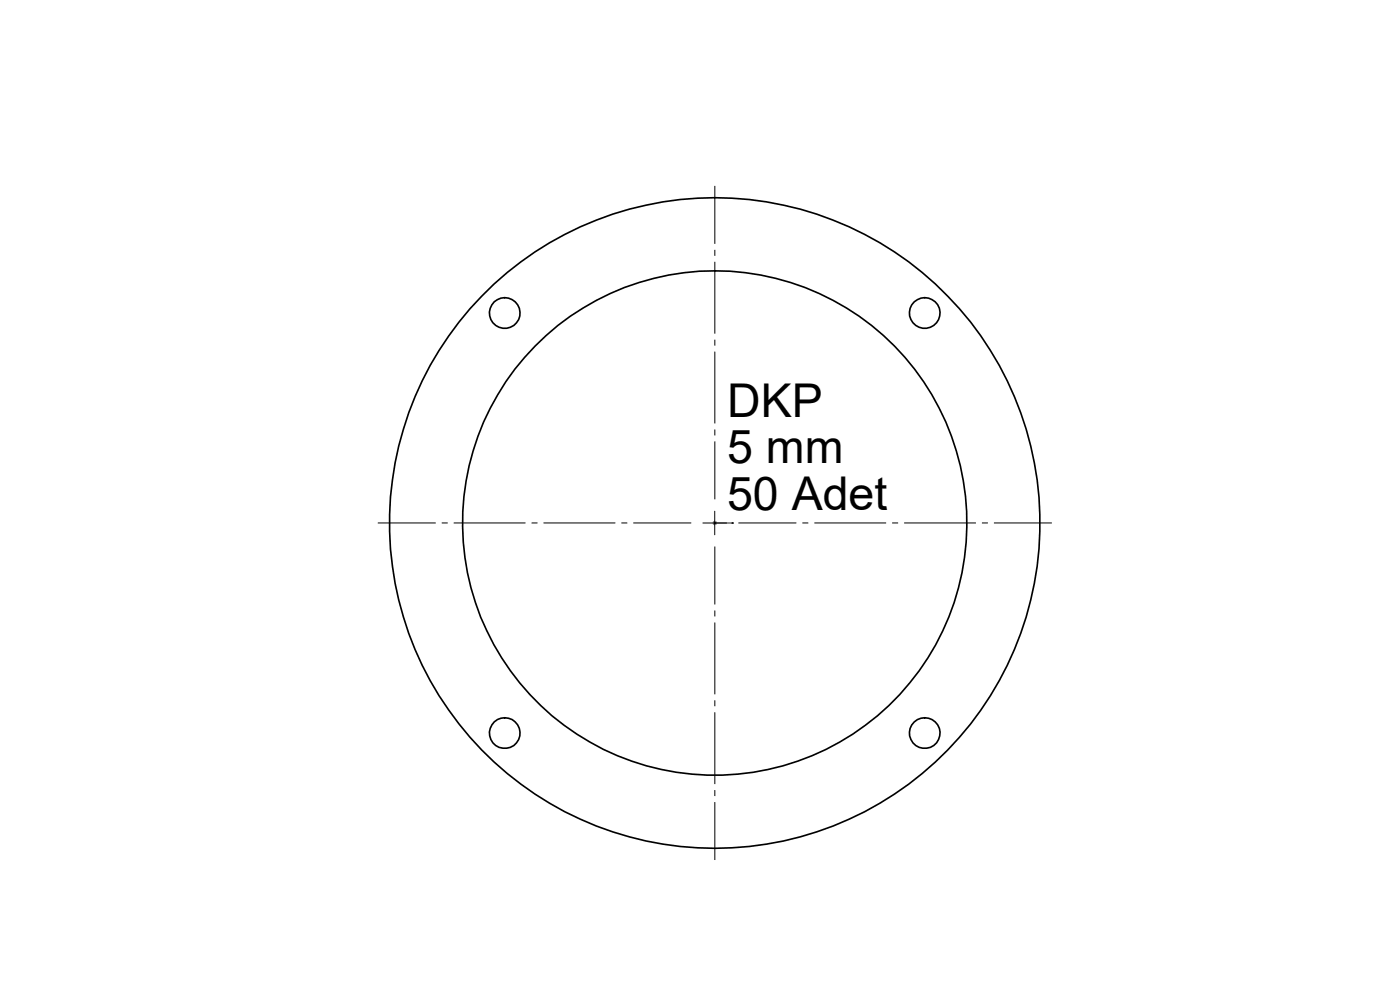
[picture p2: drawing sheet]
<svg xmlns="http://www.w3.org/2000/svg" width="297mm" height="210mm" viewBox="0 0 297 210" stroke-linecap="round" stroke-linejoin="round" font-family="sans-serif">
<defs><g id="words">
<g font-size="9.9">
<text x="154.2" y="88.4">DKP</text>
<text x="154.2" y="98.3">5 mm</text>
<text x="154.2" y="108.2">50 Adet</text>
</g>
</g></defs>
<g fill="none" stroke="#000" stroke-width=".35">
<circle cx="107.1" cy="66.4" r="3.3"/>
<circle cx="196.2" cy="66.4" r="3.3"/>
<circle cx="151.6" cy="110.9" r="69"/>
<circle cx="151.6" cy="111" r="53.5"/>
<circle cx="107.1" cy="155.5" r="3.3"/>
<circle cx="196.2" cy="155.5" r="3.2"/>
</g>
<path d="M151.5 110.9h.2zM151.6 110.9h.1M151.6 110.9h4M155.6 110.9h-.4h.4" fill="none" stroke="#00f" stroke-width=".21"/>
<path d="M151.1 110.9h1M151.3 110.6l.7 .7M151.6 110.4v1M152 110.6l-.7 .7" fill="none" stroke="#808080" stroke-width=".21"/>
<path d="M146.6 110.9h-66.5M151.6 105.9v-66.5M151.6 115.9v66.5M156.6 110.9h66.5" fill="none" stroke="#000" stroke-width=".21" stroke-dasharray="15.2 1.3 1.3 1.3" stroke-dashoffset="2.9" stroke-linecap="butt"/>
<path d="M149.1 110.9h5M151.6 108.4v5" fill="none" stroke="#000" stroke-width=".21"/>
<path d="M155.2 110.9h.4zM151.5 110.9h.2z" fill="#00f"/>
<use href="#words"/>
</svg>
